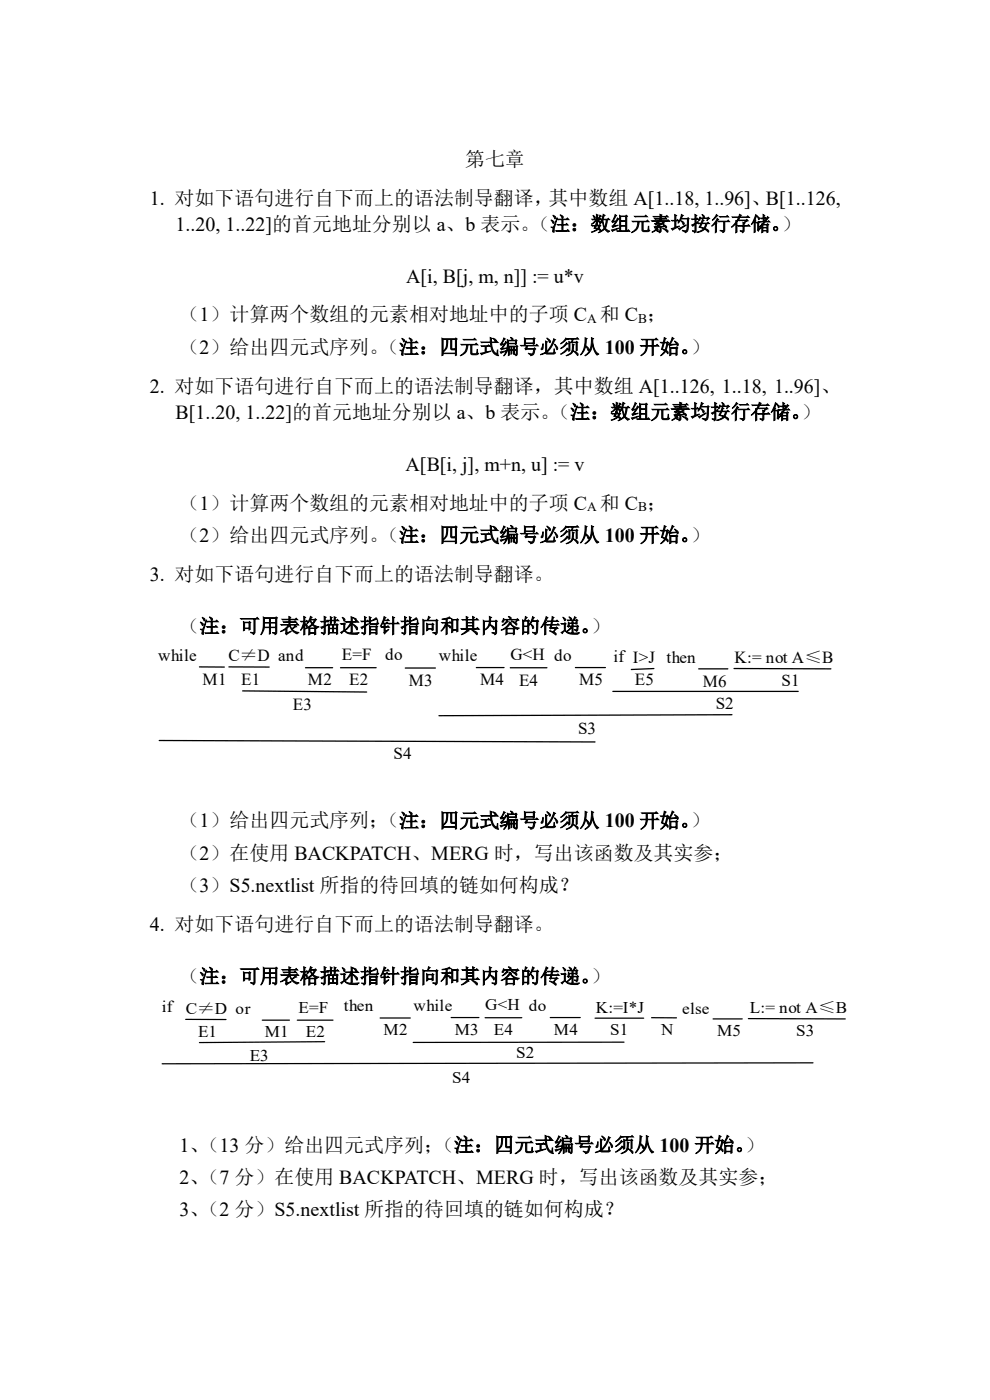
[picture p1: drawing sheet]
<svg xmlns="http://www.w3.org/2000/svg" width="210mm" height="297mm" viewBox="0 0 210 297" stroke-linecap="round" stroke-linejoin="round" font-family="sans-serif">
<defs><g id="words">
<g font-size="4.2">
<text x="98.7" y="35.2">第七章</text>
<text x="31.8" y="43.4">1. 对如下语句进行自下而上的语法制导翻译，其中数组 A[1..18, 1..96]、B[1..126,</text>
<text x="37.3" y="48.9">1..20, 1..22]的首元地址分别以 a、b 表示。</text>
<text x="112.5" y="48.9">（注：数组元素均按行存储。</text>
<text x="165.7" y="48.9">）</text>
<text x="86.2" y="60">A[i, B[j, m, n]] := u*v</text>
<text x="38.1" y="68.2">（1）计算两个数组的元素相对地址中的子项 C 和 C ；</text>
<text x="38.1" y="75.1">（2）给出四元式序列。</text>
<text x="80.4" y="75.1">（注：四元式编号必须从 100 开始。</text>
<text x="146.4" y="75.1">）</text>
<text x="31.8" y="83.3">2. 对如下语句进行自下而上的语法制导翻译，其中数组 A[1..126, 1..18, 1..96]、</text>
<text x="37.3" y="88.8">B[1..20, 1..22]的首元地址分别以 a、b 表示。</text>
<text x="116.7" y="88.8">（注：数组元素均按行存储。</text>
<text x="169.9" y="88.8">）</text>
<text x="86" y="99.8">A[B[i, j], m+n, u] := v</text>
<text x="38.1" y="108.1">（1）计算两个数组的元素相对地址中的子项 C 和 C ；</text>
<text x="38.1" y="115">（2）给出四元式序列。</text>
<text x="80.4" y="115">（注：四元式编号必须从 100 开始。</text>
<text x="146.4" y="115">）</text>
<text x="31.8" y="123.2">3. 对如下语句进行自下而上的语法制导翻译。</text>
<text x="38.1" y="134.3">（注：可用表格描述指针指向和其内容的传递。</text>
<text x="125.3" y="134.3">）</text>
<text x="38.1" y="175.5">（1）给出四元式序列；</text>
<text x="80.4" y="175.5">（注：四元式编号必须从 100 开始。</text>
<text x="146.4" y="175.5">）</text>
<text x="38.1" y="182.4">（2）在使用 BACKPATCH、MERG 时，写出该函数及其实参；</text>
<text x="38.1" y="189.3">（3）S5.nextlist 所指的待回填的链如何构成？</text>
<text x="31.8" y="197.6">4. 对如下语句进行自下而上的语法制导翻译。</text>
<text x="38.1" y="208.6">（注：可用表格描述指针指向和其内容的传递。</text>
<text x="125.3" y="208.6">）</text>
<text x="38.1" y="244.3">1、</text>
<text x="42.3" y="244.3">（13 分）给出四元式序列；</text>
<text x="92.1" y="244.3">（注：四元式编号必须从 100 开始。</text>
<text x="157.9" y="244.3">）</text>
<text x="38.1" y="251.2">2、</text>
<text x="42.3" y="251.2">（7 分）在使用 BACKPATCH、MERG 时，写出该函数及其实参；</text>
<text x="38.1" y="258.1">3、</text>
<text x="42.3" y="258.1">（2 分）S5.nextlist 所指的待回填的链如何构成？</text>
</g>
<g font-size="3.6">
<text x="33.6" y="140.1">while</text>
<text x="48.5" y="140.2">C≠D and</text>
<text x="72.5" y="140.1">E=F</text>
<text x="81.7" y="140">do</text>
<text x="93.1" y="140.1">while</text>
<text x="108.3" y="140">G&lt;H do</text>
<text x="130.1" y="140.4">if I&gt;J then</text>
<text x="155.8" y="140.6">K:= not A≤B</text>
<text x="43" y="145.2">M1</text>
<text x="51.2" y="145.2">E1</text>
<text x="65.3" y="145.4">M2</text>
<text x="74.1" y="145.4">E2</text>
<text x="86.7" y="145.5">M3</text>
<text x="101.8" y="145.4">M4</text>
<text x="110.1" y="145.4">E4</text>
<text x="122.9" y="145.4">M5</text>
<text x="134.7" y="145.4">E5</text>
<text x="149.1" y="145.7">M6</text>
<text x="165.8" y="145.6">S1</text>
<text x="62.1" y="150.6">E3</text>
<text x="122.6" y="155.8">S3</text>
<text x="151.8" y="150.5">S2</text>
<text x="83.5" y="161.1">S4</text>
</g>
<g font-size="3.5">
<text x="34.3" y="214.7">if C≠D or</text>
<text x="63.4" y="214.9">E=F</text>
<text x="73" y="214.6">then</text>
<text x="87.7" y="214.4">while</text>
<text x="102.9" y="214.4">G&lt;H do</text>
<text x="126.4" y="214.9">K:=I*J</text>
<text x="144.7" y="215">else</text>
<text x="159.1" y="214.9">L:= not A≤B</text>
<text x="42" y="219.9">E1</text>
<text x="56.2" y="220.1">M1</text>
<text x="64.9" y="220.1">E2</text>
<text x="81.4" y="219.6">M2</text>
<text x="96.5" y="219.5">M3</text>
<text x="104.8" y="219.6">E4</text>
<text x="117.5" y="219.5">M4</text>
<text x="129.4" y="219.5">S1</text>
<text x="140.3" y="219.6">N</text>
<text x="152.2" y="219.8">M5</text>
<text x="168.9" y="219.8">S3</text>
<text x="53" y="225.2">E3</text>
<text x="109.5" y="224.5">S2</text>
<text x="95.9" y="229.7">S4</text>
</g>
<g font-size="2.8">
<text x="124.6" y="68.5">A</text>
<text x="135.4" y="68.5">B</text>
<text x="124.6" y="108.4">A</text>
<text x="135.4" y="108.4">B</text>
</g>
</g></defs>
<g fill="none" stroke="#000" stroke-width=".27">
<path d="M33.8 157.1l92.4 .3M42.3 141.5h5.3M48.6 141.5h8.5M51.5 146.6l26.3 .2M64.8 141.7h5.8M72.2 141.7h7.6M86 141.7h6.4M101.1 141.6h5.8M108.3 141.7h7.7M122.1 141.6h6.3M130 146.7h39.3M138.7 141.8l-4.8 .2"/>
<path d="M148.2 141.9h6.2M155.3 151.6l-62.2 .2M155.7 141.8l20.6 .1M39.4 216.3h8.5M55.6 216.4h5.8M63.1 216.4h7.5M80.6 216h6.4M95.7 215.9h5.9M102.9 215.9h7.8M116.7 215.9h6.4M126.2 216h10.3M138.2 215.9h5.3"/>
<path d="M151.3 216.2h6.2M158.8 216.1l20.5 .1M68.9 221l-26.6 .2M132.4 221.1l-44.7 .1M172.5 225.5l-138.1 .2"/>
</g>
<use href="#words"/>
</svg>
